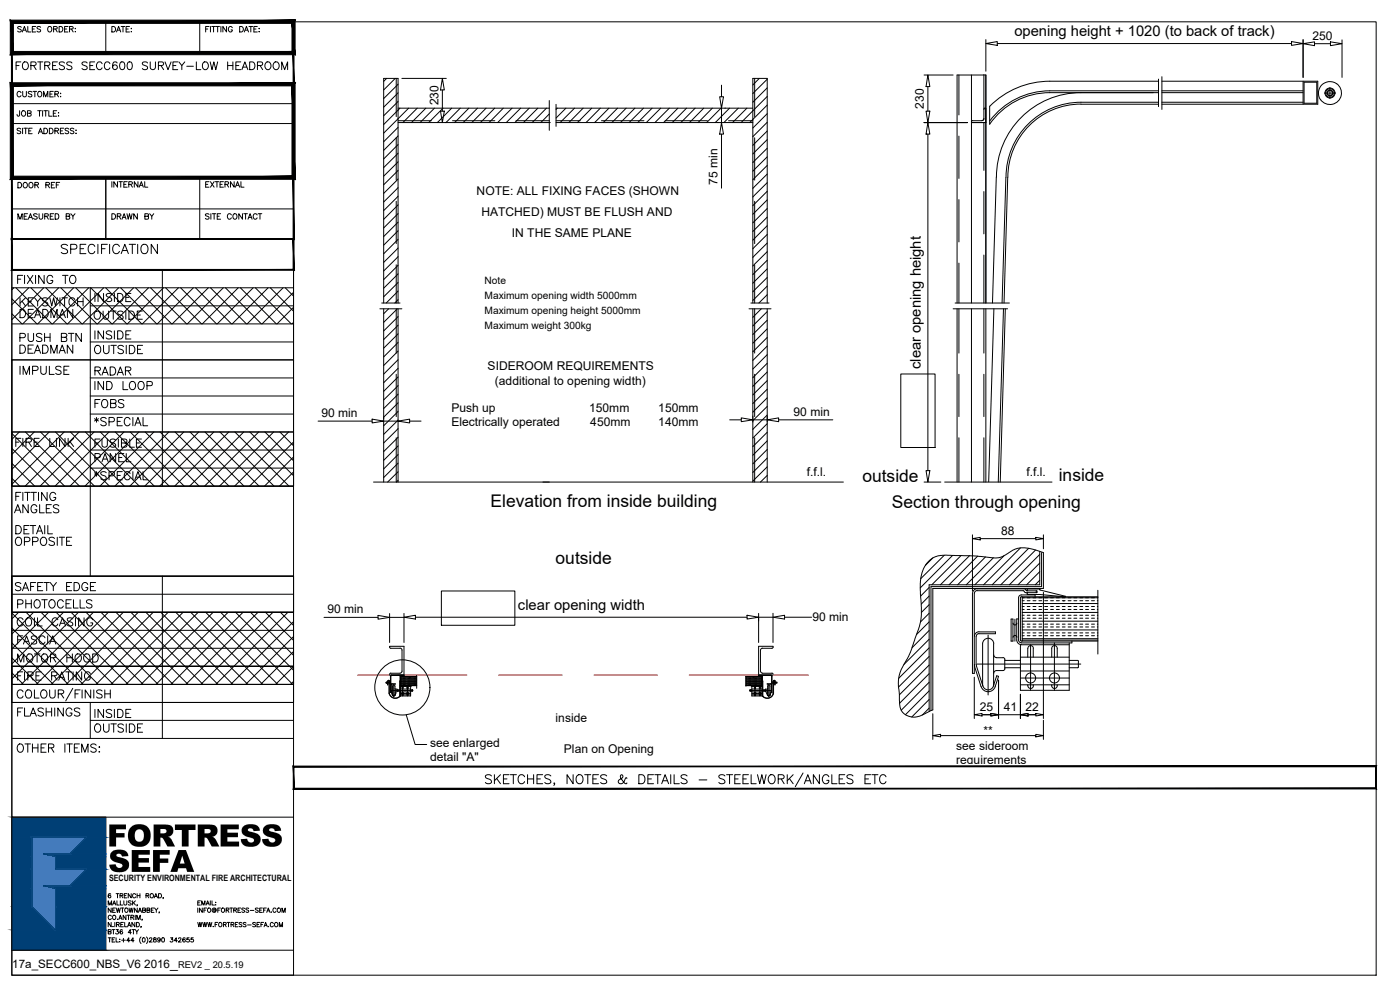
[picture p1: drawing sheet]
<svg xmlns="http://www.w3.org/2000/svg" width="420mm" height="297mm" viewBox="0 0 420 297" stroke-linecap="round" stroke-linejoin="round" font-family="sans-serif">
<defs><g id="words">
<g font-size="9.2">
<text x="32.1" y="254">FORTRESS</text>
<text x="32.5" y="261.6">SEFA</text>
</g>
<text font-size="6.2" x="17.3" y="77.3">SPECIFICATION</text>
<g font-size="5.7">
<text x="3.5" y="22.2">FORTRESS SECC600 SURVEY-LOW HEADROOM</text>
<text x="4.2" y="86.4">FIXING TO</text>
<text x="4.9" y="93.1">KEYSWITCH</text>
<text x="27.2" y="91.7">INSIDE</text>
<text x="4.9" y="96.7">DEADMAN</text>
<text x="27.2" y="97">OUTSIDE</text>
<text x="4.6" y="103.7">PUSH BTN</text>
<text x="4.6" y="107.2">DEADMAN</text>
<text x="27.2" y="103">INSIDE</text>
<text x="27.2" y="107.2">OUTSIDE</text>
<text x="4.9" y="113.6">IMPULSE</text>
<text x="27.2" y="113.9">RADAR</text>
<text x="27.2" y="118.2">IND LOOP</text>
<text x="27.2" y="123.5">FOBS</text>
<text x="27.2" y="129.1">*SPECIAL</text>
<text x="3.5" y="135.1">FIRE LINK</text>
<text x="27.2" y="135.5">FUSIBLE</text>
<text x="27.2" y="139.7">PANEL</text>
<text x="27.2" y="145.3">*SPECIAL</text>
<text x="3.2" y="155.2">ANGLES</text>
<text x="3.5" y="164.7">OPPOSITE</text>
<text x="3.5" y="178.5">SAFETY EDGE</text>
<text x="4.2" y="183.8">PHOTOCELLS</text>
<text x="3.9" y="189.1">COIL CASING</text>
<text x="4.2" y="194.4">FASCIA</text>
<text x="4.2" y="200">MOTOR HOOD</text>
<text x="4.2" y="205.3">FIRE RATING</text>
<text x="4.2" y="216.3">FLASHINGS</text>
<text x="27.2" y="216.6">INSIDE</text>
<text x="27.2" y="220.8">OUTSIDE</text>
<text x="3.9" y="226.8">OTHER ITEMS:</text>
</g>
<g font-size="5.2">
<text x="258.8" y="144.6">outside</text>
<text x="317.8" y="144.4">inside</text>
<text x="147.2" y="152.1">Elevation from inside building</text>
<text x="267.7" y="152.3">Section through opening</text>
<text x="166.8" y="169.1">outside</text>
</g>
<text font-size="4.9" x="32.5" y="67">DRAWN BY</text>
<g font-size="4.4">
<text x="304.4" y="11">opening height + 1020 (to back of track)</text>
<text x="4.2" y="57.5">DOOR REF</text>
<text x="276.4" y="110.7" transform="rotate(-90 276.4 110.7)">clear opening height</text>
<text x="155.4" y="183.1">clear opening width</text>
</g>
<text font-size="4.2" x="51.1" y="290.4">_</text>
<g font-size="3.6">
<text x="393.9" y="11.9">250</text>
<text x="131.6" y="31.6" transform="rotate(-90 131.6 31.6)">230</text>
<text x="277.3" y="32.6" transform="rotate(-90 277.3 32.6)">230</text>
<text x="143" y="58.6">NOTE: ALL FIXING FACES (SHOWN</text>
<text x="215.3" y="55.5" transform="rotate(-90 215.3 55.5)">75 min</text>
<text x="144.5" y="64.9">HATCHED) MUST BE FLUSH AND</text>
<text x="153.6" y="71.2">IN THE SAME PLANE</text>
<text x="146.3" y="111.1">SIDEROOM REQUIREMENTS</text>
<text x="148.5" y="115.5">(additional to opening width)</text>
<text x="96.5" y="125.1">90 min</text>
<text x="135.5" y="123.5">Push up</text>
<text x="176.8" y="123.5">150mm</text>
<text x="197.6" y="123.5">150mm</text>
<text x="238.2" y="124.8">90 min</text>
<text x="135.5" y="127.8">Electrically operated</text>
<text x="177.2" y="127.8">450mm</text>
<text x="197.6" y="127.8">140mm</text>
<text x="242.1" y="142.9">f.f.l.</text>
<text x="308.1" y="142.9">f.f.l.</text>
<text x="300.5" y="160.4">88</text>
<text x="98.3" y="184.1">90 min</text>
<text x="243.8" y="186.5">90 min</text>
<text x="294" y="213.3">25</text>
<text x="301.2" y="213.3">41</text>
<text x="307.7" y="213.3">22</text>
<text x="166.8" y="216.6">inside</text>
<text x="295.1" y="220.5">**</text>
<text x="129.1" y="224.3">see enlarged</text>
<text x="169.2" y="225.9">Plan on Opening</text>
<text x="287" y="225">see sideroom</text>
<text x="129.1" y="228.5">detail &quot;A&quot;</text>
<text x="287" y="229.2">requirements</text>
</g>
<text font-size="3.5" x="3.7" y="290.4">17a_SECC600_NBS_V6 2016</text>
<g font-size="3.1">
<text x="145.4" y="85.3">Note</text>
<text x="145.4" y="89.7">Maximum opening width 5000mm</text>
<text x="145.4" y="94.1">Maximum opening height 5000mm</text>
<text x="145.4" y="98.6">Maximum weight 300kg</text>
</g>
<text font-size="2.8" x="53.4" y="290.4">REV2 _ 20.5.19</text>
<text font-size="2.6" x="32.7" y="264.4">SECURITY ENVIRONMENTAL FIRE ARCHITECTURAL</text>
</g></defs>
<!-- layer: 0 -->
<g fill="none" stroke="#000" stroke-width=".3">
<path d="M119.5 36.8h45.3M119.5 32.5h45.3M120.6 23.5h13.3M132.8 27v6.3M166.9 36.8h59M166.9 32.5h59M277.3 36.8h13.1M287.2 22.5v68.4M291.9 36.2h2.8M295.6 32.5h.3v4.3h-4.4l.1-.4 .3-.2M295.6 32.4l-.3 .4v2.8l-.6 .6M295.9 22.5v68.4"/>
<path d="M324.4 31.3h23.3M324.4 31.2a21.9 21.9 0 0 0-21.9 22l-1.2 37.7M324.4 27.8a25.4 25.4 0 0 0-25.4 25.4M347.7 30.7h-23.3a22.5 22.5 0 0 0-22.5 22.5l-1.2 37.7M347.7 24.4h-32.6a25.4 25.4 0 0 0-18.1 7.5v5.4M347.7 27.2h-32.6a22.5 22.5 0 0 0-18.1 9.1M347.7 27.8h-32.6a21.9 21.9 0 0 0-18.1 9.5M348.7 27.8h42.4M348.7 30.7h42.4M348.7 31.3h46.8M348.7 27.2h42.4M348.7 24.4h46.8"/>
<path d="M391.1 24.4v6.9M395.2 24.7h-3.8v6.3h3.8M299 53.1l-1.1 37.8M115.1 90.9v-67.4h4.4v67.4M115.1 92.7v51.9M119.5 92.7v51.9M225.9 90.9v-67.4h4.4v67.4M225.9 92.7v51.9M230.3 92.7v51.9M286 92.7h16.4M286.6 90.9h16.3M287.2 92.7v51.9"/>
<path d="M295.9 92.7v51.9M298.3 92.7l-1.6 51.9M301.2 92.7l-1.6 51.9M301.7 92.7l-1.5 51.9M162.9 144.6h90.2M283.5 144.6h32.2M293.2 176.7h14.3l.4 .3M293.2 177.2h13.8M293.3 176.6a1.38 1.38 0 0 0-1.4 1.4l-.1 24h.6v-24M293.3 177.2a.83 .83 0 0 0-.9 .8M306.8 179.1v13.2M306.8 179.4h22.7"/>
<path d="M307.1 177.2l.2 .2M307.9 177l.3 .2M308.1 177.3h3M308.4 176.7h3.5M308.4 178.4h3.6l7.6 .7M308.4 177.8v.6M308.4 176.7v.6M310.6 179.1v-.6h-4.1a.83 .83 0 0 0-.8 .8v12.8M311 177.3v.5M311.1 177.2l.1 .2M311.2 177.4l-.1 .4h-3.3l-.4-.4M311.9 176.7l.2 .1"/>
<path d="M312 176.9l7.7 2.1M313.1 165.8v10.8h-33.1v36.4M329.5 179.1h-23.1l-.2 13M329.5 177.1v19.1M116.9 193.9h4.3v8.7h-4.3l.2-.6h3l.5-.6v-6.7l-.5-.2h-2.8l-.3-.2zM231.6 194.5h-2.8l-.6 .6 .1 6.6 .5 .3h2.8M232 194.2v-.3h-4.3v8.7h4.3M232 194.1l-.3 .4M292.4 199.4l.1 .5M292.5 200l1.9 6M292.9 191v8.4M293 199.4l2 6.5"/>
<path d="M293.8 189.6h4.9v.5h-4.9a.83 .83 0 0 0-.8 .8M293.8 189.6a1.38 1.38 0 0 0-1.4 1.3M298.2 193.2v12.1M298.2 193.2a1.67 1.67 0 0 0-1.6-1.7 1.67 1.67 0 0 0-1.7 1.7v12.1a1.67 1.67 0 0 0 1.7 1.7 1.67 1.67 0 0 0 1.6-1.7M298.2 196.5a.83 .83 0 0 0 .9 .8l2.2 .1 .3 .5M301.5 197.9v2.7M301.5 198.1h4.7M303.4 185.7h.6v6.6l-.6 .1zM304 191.2a.57 .57 0 0 1 .6-.5 .57 .57 0 0 1 .6 .5M304 187a.57 .57 0 0 0 .6 .5 .57 .57 0 0 0 .6-.5M305.1 192a1.38 1.38 0 0 0 1.4 1.4M305.7 192a.83 .83 0 0 0 .8 .9"/>
<path d="M305.7 185.7h-.6v6.4M306.2 192l.3 .3M306.2 197.2h14.7M306.5 192.3h23M306.8 192.1h22.7M308.4 194.5v2.7M308.5 194.5a.83 .83 0 0 1 .8-.8 .83 .83 0 0 1 .8 .8M310.1 194.5v2.7M315.6 197.2v-2.7a.83 .83 0 0 1 .9-.8 .83 .83 0 0 1 .8 .8v2.7M319.1 180.3h.1M320.9 198.1l2.6 .1 .2 1.9-.3 .2h-2.5M320.9 192.9v14.2h-14.7v-13.7h14.7"/>
<path d="M321.7 192.3v.6h-15.2M231.7 202l.3 .3M298.1 205.9l1-3.1 .6 .1-1 3.1a2.22 2.22 0 0 1-2.1 1.5 2.22 2.22 0 0 1-2.1-1.5M301.5 200.3h4.7M301.6 200.6l-.3 .5-.3 .1h-1.9a.83 .83 0 0 0-.9 .8M306.2 201.3h14.7M306.2 205.5h14.7M308.4 205.5v.3M308.5 205.7a.83 .83 0 0 0 .8 .9 .83 .83 0 0 0 .8-.9M309.3 201.2v.8M309.3 204.8v.8M310.1 205.5v.3"/>
<path d="M315.6 205.7a.83 .83 0 0 0 .9 .9 .83 .83 0 0 0 .8-.9M315.6 205.5v.3M317.3 205.5v.3"/>
<circle cx="399.1" cy="27.9" r="1.5"/>
<circle cx="399.1" cy="27.9" r="1.29"/>
<circle cx="399.1" cy="27.9" r=".91"/>
<circle cx="399.1" cy="27.9" r=".74"/>
<circle cx="309.3" cy="203.4" r="1.5"/>
<circle cx="316.5" cy="203.4" r="1.5"/>
</g>
<!-- layer: black-lite -->
<g fill="none" stroke="#000" stroke-width=".3">
<path d="M295.9 13.1l3.4-.6v1.1zM295.9 11.9v9.5M299.3 13.1h88.3M387.6 12.5l3.5 .6-3.5 .5zM391.1 13.1l3.4-.5v1.1zM391.1 11.9v11.3M394.5 13.1h4.8M399.3 12.6l3.5 .5-3.5 .6zM402.8 12v11.2M132.2 33.3h1.1l-.5 3.5zM132.8 23.5l.5 3.5h-1.1zM164.8 30.2v8.9"/>
<path d="M166.9 31.3v6.6M215.4 36.8h.2M216.5 32.5l-.5-3.5h1.1l-.6 3.5v4.3M216.5 36.8l.6 3.4h-1.1zM216.5 25.6v3.4M217.6 32.5h.1M277.3 36.8h13.1M277.3 22.5h8.7M277.9 33.3h1.2l-.6 3.5zM278.5 36.8l.6 3.4h-1.2zM278.5 22.5l.6 3.5h-1.2zM278.5 26v7.3"/>
<path d="M287.2 22.5h8.7M347.7 23.7v8.3M348.7 23v9.8M395.2 24.7v6.3M395.5 24.4v6.9M401.2 25.1a3.5 3.5 0 0 1 .4 5.2 3.5 3.5 0 0 1-5.3-.4M216.5 40.2v16.3M278.5 40.2v101M114 92.7h6.6M114.6 90.9h5.5M224.8 92.7h6.6M225.3 90.9h5.5"/>
<path d="M95.5 126.4h16.2M111.7 125.8l3.4 .6-3.4 .5zM115.1 126.4h4.4l3.4 .5v-1.1l-3.4 .6M115.1 125.2v.5M122.9 126.4h3.5M219 126h3.5M225.9 126l-3.4 .5v-1.1l3.4 .6h4.4M225.9 124.8v1.8M230.3 126l3.4-.6v1.1zM230.3 124.8v1.8M233.7 126h16.2M112.1 144.6h52.7"/>
<path d="M277.3 144.6h5.1M277.9 141.2h1.2l-.6 3.4zM278.8 176.3l-2.5 2.5M278.8 178.8l-2.3 2.5M280 167.4l-2.3 2.3M283.4 166.6l-7.1 7M285.9 166.7l-9.7 9.7M288.4 166.7l-8.7 8.8M291 166.7l-8.8 8.8M291.8 161.6l2.4-.4v.8zM291.8 160.5v16.9M293.4 166.9l-8.6 8.6"/>
<path d="M294.2 161.6h16.7M295.7 167.1l-8.3 8.4M298.1 167.4l-8.1 8.1M301.3 166.8l-8.7 8.7M306.2 164.4l-11 11.1M306.8 179.4h.6M308.3 179.4h.8M308.7 164.5l-10.9 11M310 179.4h.9M310.8 165l-10.4 10.5M310.9 161.2l2.2 .4-2.2 .4zM311.8 179.4h.8"/>
<path d="M312 165.4v10.1h-33.2v38M312 166.4l-9.1 9.1M312 168.9l-6.5 6.6M312 171.5l-3.9 4M312 174.1l-1.3 1.4M312.6 165.8v10.2h-33.2v37.2M313.1 165.8l-4.2-1.3-2.5-.1-1.7 .3-3.5 2.1-1.6 .6-7.5-.6-9.8-.1-2.5 .8-2 1.9-1.1 2.3-.5 2.7 .3 7.8-.2 4.3-3 9.2-3.2 6-.4 2-.1 2.2 .5 6.1 .6 1.5 .8 .8 1.5 .7 1.7 .2 1.7-.5 3.6-1.7M313.1 160.5v4.2M313.1 177.7v37.9M313.5 179.4h.9M315.3 179.4h.8M317 179.4h.9"/>
<path d="M318.8 179.4h.9M320.5 179.4h.9M322.3 179.4h.9M324.1 179.4h.9M325.8 179.4h.9M327.6 179.4h.9M329.3 179.4h.2M97.2 185.2h16.3M116.9 185.2l-3.4 .6v-1.2l3.4 .6h4.3M116.9 184.1v8.7M121.2 185.2l3.5-.6v1.1zM121.2 184.1v8.7"/>
<path d="M124.7 185.2h99.5M224.2 184.6l3.5 .6-3.5 .5zM227.7 185.2h4.3l3.5 .5v-1.1l-3.5 .6M227.7 184.1v8.7M232 184v8.8M235.5 185.2h8.1M278.8 181.4l-2.3 2.4M278.8 184l-2.6 2.6M278.8 186.6l-3.8 3.8M278.8 189.2l-5.1 5.1M278.8 191.8l-7.5 7.6M278.8 194.4l-9.1 9.1"/>
<path d="M278.8 197l-9.1 9.1M278.8 199.5l-8.9 9M306.8 181.1h22.7M306.8 183.8h22.7M306.8 186.4h22.7M306.8 189h22.7M306.8 191.6h22.7M306.8 180.2h.6M306.8 182.9h.6M306.8 185.5h.6M306.8 188.1h.6M306.8 190.7h.6"/>
<path d="M306.8 182h.6M306.8 184.6h.6M306.8 187.3h.6M306.8 189.9h.6M308.3 180.2h.8M308.3 182.9h.8M308.3 185.5h.8M308.3 188.1h.8M308.3 190.7h.8M308.3 182h.8M308.3 184.6h.8M308.3 187.3h.8"/>
<path d="M308.3 189.9h.8M310 180.2h.9M310 182.9h.9M310 185.5h.9M310 188.1h.9M310 190.7h.9M310 182h.9M310 184.6h.9M310 187.3h.9M310 189.9h.9M311.8 180.2h.8M311.8 182.9h.8"/>
<path d="M311.8 185.5h.8M311.8 188.1h.8M311.8 190.7h.8M311.8 182h.8M311.8 184.6h.8M311.8 187.3h.8M311.8 189.9h.8M313.5 180.2h.9M313.5 182.9h.9M313.5 185.5h.9M313.5 188.1h.9M313.5 190.7h.9"/>
<path d="M313.5 182h.9M313.5 184.6h.9M313.5 187.3h.9M313.5 189.9h.9M315.3 180.2h.8M315.3 182.9h.8M315.3 185.5h.8M315.3 188.1h.8M315.3 190.7h.8M315.3 182h.8M315.3 184.6h.8M315.3 187.3h.8"/>
<path d="M315.3 189.9h.8M317 180.2h.9M317 182.9h.9M317 185.5h.9M317 188.1h.9M317 190.7h.9M317 182h.9M317 184.6h.9M317 187.3h.9M317 189.9h.9M318.8 180.2h.9M318.8 182.9h.9"/>
<path d="M318.8 185.5h.9M318.8 188.1h.9M318.8 190.7h.9M318.8 182h.9M318.8 184.6h.9M318.8 187.3h.9M318.8 189.9h.9M320.5 180.2h.9M320.5 182.9h.9M320.5 185.5h.9M320.5 188.1h.9M320.5 190.7h.9"/>
<path d="M320.5 182h.9M320.5 184.6h.9M320.5 187.3h.9M320.5 189.9h.9M322.3 180.2h.9M322.3 182.9h.9M322.3 185.5h.9M322.3 188.1h.9M322.3 190.7h.9M322.3 182h.9M322.3 184.6h.9M322.3 187.3h.9"/>
<path d="M322.3 189.9h.9M324.1 180.2h.9M324.1 182.9h.9M324.1 185.5h.9M324.1 188.1h.9M324.1 190.7h.9M324.1 182h.9M324.1 184.6h.9M324.1 187.3h.9M324.1 189.9h.9M325.8 180.2h.9M325.8 182.9h.9"/>
<path d="M325.8 185.5h.9M325.8 188.1h.9M325.8 190.7h.9M325.8 182h.9M325.8 184.6h.9M325.8 187.3h.9M325.8 189.9h.9M327.6 180.2h.9M327.6 182.9h.9M327.6 185.5h.9M327.6 188.1h.9M327.6 190.7h.9"/>
<path d="M327.6 182h.9M327.6 184.6h.9M327.6 187.3h.9M327.6 189.9h.9M329.3 180.2h.2M329.3 182.9h.2M329.3 185.5h.2M329.3 188.1h.2M329.3 190.7h.2M329.3 182h.2M329.3 184.6h.2M329.3 187.3h.2"/>
<path d="M329.3 189.9h.2M121.9 214.5l2.7 8.9h3.5M278.8 202.1l-8.8 8.9M278.8 204.7l-8.3 8.4M278.8 207.3l-7.1 7.1M278.8 209.9l-5.2 5.2M278.8 212.5l-2 2M280 214.2v7.7M292.4 214.4l2.3-.3v.7zM292.4 203.2v12.4M294.7 214.4h2.6M297.3 214.1l2.4 .3-2.4 .4z"/>
<path d="M299.7 214.4l-2.4 .4v-.7l2.4 .3h6.5M299.7 204.1v11.5M306.2 214.4l2.3-.3v.7zM306.2 208.3v7.3M308.5 214.4h2.4M310.9 214.1l2.2 .3-2.2 .4zM313.1 216.1v5.8M280 220.7l2.3-.4v.8zM282.3 220.7h28.6M310.9 220.3l2.2 .4-2.2 .4z"/>
<circle cx="120.8" cy="206.3" r="8.3"/>
</g>
<!-- layer: Hidden -->
<g fill="none" stroke="#000" stroke-width=".3">
<path d="M118.9 23.5v11.5M119.5 36.2h10M135.8 36.2h12.7M154.9 36.2h9.9M166.9 36.2h7.3M180.5 36.2h12.8M199.6 36.2h12.7M218.7 36.2h7.2M226.5 23.5v11.5M287.8 22.5v12M295.3 22.4v10.4M295.3 36.8v14.3"/>
<path d="M401.2 25.1a3.5 3.5 0 0 0-4.5 .4 3.5 3.5 0 0 0-.4 4.5M118.9 41.3v12.7M226.5 41.3v12.7M287.8 40.8v12.7M287.8 59.9v12.7M295.3 57.5v12.7M118.9 60.4v12.7M118.9 79.4v11.5M226.5 60.4v12.7M226.5 79.4v11.5M287.8 78.9v12M295.3 76.5v14.4"/>
<path d="M118.9 92.7v13.2M226.5 92.7v13.2M287.8 92.7v13.2M295.3 92.7v13.2M118.9 112.3v12.7M226.5 112.3v12.7M287.8 112.3v12.7M295.3 112.3v12.7M118.9 131.3v13.3M226.5 131.3v13.3M287.8 131.3v13.3M295.3 131.3v13.3"/>
</g>
<!-- layer: drg frame -->
<g fill="none" stroke="#000" stroke-width=".3">
<path d="M116 23.5l-.9 .9M118.6 23.5l-3.5 3.5M119.5 25.3l-4.4 4.3M119.5 27.8l-4.4 4.4M119.5 30.4l-4.4 4.3M119.5 38.2l-4.4 4.3M120 32.5l-4.9 4.9M122.6 32.5l-7.5 7.4M125.2 32.5l-4.3 4.3M127.8 32.5l-4.3 4.3M130.4 32.5l-4.3 4.3M133 32.5l-4.3 4.3"/>
<path d="M135.6 32.5l-4.4 4.3M138.1 32.5l-4.3 4.3M140.7 32.5l-4.3 4.3M143.3 32.5l-4.3 4.3M145.9 32.5l-4.3 4.3M148.5 32.5l-4.4 4.3M151 32.5l-4.3 4.3M153.7 32.5l-4.3 4.3M156.3 32.5l-4.4 4.3M158.8 32.5l-4.3 4.3M161.4 32.5l-4.3 4.3M164 32.5l-4.3 4.3"/>
<path d="M164.8 34.2l-2.5 2.6M164.8 36.8h.1M167.3 32.5l-.4 .3M169.8 32.5l-2.9 2.9M172.4 32.5l-4.3 4.3M175 32.5l-4.3 4.3M177.6 32.5l-4.3 4.3M180.2 32.5l-4.3 4.3M182.8 32.5l-4.4 4.3M185.3 32.5l-4.3 4.3M187.9 32.5l-4.3 4.3M190.5 32.5l-4.3 4.3"/>
<path d="M193.1 32.5l-4.3 4.3M195.7 32.5l-4.3 4.3M198.3 32.5l-4.3 4.3M200.9 32.5l-4.3 4.3M203.5 32.5l-4.4 4.3M206 32.5l-4.3 4.3M208.6 32.5l-4.3 4.3M211.2 32.5l-4.3 4.3M213.8 32.5l-4.3 4.3M216.4 32.5l-4.4 4.3M218.9 32.5l-4.3 4.3M221.6 32.5l-4.3 4.3"/>
<path d="M224.2 32.5l-4.4 4.3M227.9 23.5l-2 2M230.3 28.9l-7.9 7.9M230.3 31.5l-5.3 5.3M230.3 23.8l-4.4 4.3M230.3 26.4l-4.4 4.3M230.3 34.1l-4.4 4.3M230.3 36.7l-4.4 4.3M230.3 39.3l-4.4 4.3M119.5 40.8l-4.4 4.3M119.5 43.4l-4.4 4.3M119.5 46l-4.4 4.3"/>
<path d="M119.5 48.5l-4.4 4.4M119.5 51.1l-4.4 4.3M119.5 53.7l-4.4 4.3M119.5 56.3l-4.4 4.3M119.5 58.9l-4.4 4.3M230.3 41.9l-4.4 4.3M230.3 44.5l-4.4 4.3M230.3 47.1l-4.4 4.3M230.3 49.6l-4.4 4.4M230.3 52.2l-4.4 4.3M230.3 54.8l-4.4 4.3M230.3 57.4l-4.4 4.3"/>
<path d="M230.3 60l-4.4 4.3M119.5 61.5l-4.4 4.3M119.5 64.1l-4.4 4.3M119.5 66.7l-4.4 4.3M119.5 69.2l-4.4 4.4M119.5 71.8l-4.4 4.3M119.5 74.4l-4.4 4.3M119.5 77l-4.4 4.3M119.5 79.6l-4.4 4.3M230.3 62.6l-4.4 4.3M230.3 65.1l-4.4 4.4M230.3 67.7l-4.4 4.4"/>
<path d="M230.3 70.3l-4.4 4.4M230.3 72.9l-4.4 4.3M230.3 75.5l-4.4 4.3M230.3 78.1l-4.4 4.3M116.6 92.7l-1.5 1.4M119.2 92.7l-4.1 4M119.5 82.2l-4.4 4.3M119.5 84.7l-4.4 4.4M119.5 87.3l-3.6 3.6M119.5 89.9l-1 1M119.5 95l-4.4 4.3M119.5 97.6l-4.4 4.3"/>
<path d="M228.5 92.7l-2.6 2.5M230.3 93.5l-4.4 4.3M230.3 96.1l-4.4 4.3M230.3 98.7l-4.4 4.3M230.3 80.7l-4.4 4.3M230.3 83.3l-4.4 4.3M230.3 85.8l-4.4 4.4M230.3 88.4l-2.5 2.5M119.5 100.1l-4.4 4.4M119.5 102.7l-4.4 4.4M119.5 105.4l-4.4 4.3M119.5 107.9l-4.4 4.4"/>
<path d="M119.5 110.5l-4.4 4.3M119.5 113.1l-4.4 4.3M119.5 115.7l-4.4 4.3M119.5 118.3l-4.4 4.3M230.3 101.2l-4.4 4.4M230.3 103.8l-4.4 4.3M230.3 106.4l-4.4 4.3M230.3 109l-4.4 4.4M230.3 111.6l-4.4 4.3M230.3 114.2l-4.4 4.3M230.3 116.8l-4.4 4.3M230.3 119.4l-4.4 4.3"/>
<path d="M119.5 120.8l-4.4 4.4M119.5 123.4l-4.4 4.3M119.5 126l-4.4 4.3M119.5 128.6l-4.4 4.3M119.5 131.2l-4.4 4.3M119.5 133.8l-4.4 4.3M119.5 136.4l-4.4 4.3M119.5 139l-4.4 4.3M230.3 121.9l-4.4 4.4M230.3 124.5l-4.4 4.3M230.3 127.1l-4.4 4.3M230.3 129.7l-4.4 4.3"/>
<path d="M230.3 132.3l-4.4 4.3M230.3 134.9l-4.4 4.3M230.3 137.4l-4.4 4.4M119.5 141.5l-3.2 3.1M119.5 144.1l-.5 .5M230.3 140.1l-4.4 4.3M230.3 142.6l-2.1 2M115.9 204.8h1.1M115.9 204.7v.2M115.9 204.7h.1M115.9 204.9h.1M115.9 204.7h.4"/>
<path d="M115.9 205h.4M116.1 204.7v.3M116.3 204.4l.3-.3 .3 .3M116.4 204.7h.4M116.4 205h.4M116.6 204.2h.1M116.6 204.2l-.2 .2v1.1l-.1-1.1M116.6 204.2l.2 .2v3.6M116.8 204.4v3.5a1.91 1.91 0 0 0 3.2 1.1M116.8 205h.1M116.8 204.6h.1M116.9 207.9a1.79 1.79 0 0 0 1.2 1.5 1.79 1.79 0 0 0 1.8-.5"/>
<path d="M116.9 204.6h.1M116.9 205h.1M117 204.6v.4M117.2 202.8v5l.1-5M117.2 202.8l.3-.2h3.7l-3.9 .2M117.3 207.2l.7 1.6 .5-.1 .3-.8-.3 .7M117.4 207.3l.5 1.3M117.6 205.2h1l-1 .1M117.6 205.1l-.3 .3M117.6 205.2l-.2 .2v1.8M117.9 205.7l.5-.1 .1 .3v2.5l-.3 .4-.4-.4zM118.2 205.3v3.8"/>
<path d="M118.5 206.6l.7 .2v.7M118.7 207.6h.4M118.7 207.5l-.2 .2M119.2 207.4l-.1 .1M119.2 207h.8M119.2 207.4h.8M120 208.8v.1M120.1 205.7l.1 .2M120.1 204.3l-.1 4.5M120.1 208.8l-.1 .2M120.2 206.1v2.7M120.2 208.1h3"/>
<path d="M120.2 208.5h3M120.2 207.6h3M120.2 206.7h3M120.2 203h4.9M120.2 205.7h4.9M120.2 202.8l.9 .2M120.2 202.9v2.8M120.2 202.8l-.1 .2v5.8M120.3 203.4h4.8M120.3 203.9h4.8M120.3 204.5h4.8M120.3 205h4.8"/>
<path d="M120.3 205.6h4.8M120.3 203.2h.1M120.3 203.7h.1M120.3 204.3h.1M120.3 204.8h.1M120.3 205.4h.1M120.3 203h4.8M120.3 203.6h.1M120.3 204.1h.1M120.3 204.7h.1M120.3 205.2h.1M120.3 205.7h4.8"/>
<path d="M120.3 203v2.7M120.4 205.9l-.3 .2M120.6 203.2h.2M120.6 203.7h.2M120.6 204.3h.2M120.6 204.8h.2M120.6 205.4h.2M120.6 203.6h.2M120.6 204.1h.2M120.6 204.7h.2M120.6 205.2h.2M120.6 208.5l.2 .2 .2-.2"/>
<path d="M120.6 206.7l.2-.7 .2 .2v.5M120.6 208.5h.1M120.8 205.9v2.9M121 208.5h.1M121 203.2h.2M121 203.7h.2M121 204.3h.2M121 204.8h.2M121 205.4h.2M121 203.6h.2M121 204.1h.2M121 204.7h.2"/>
<path d="M121 205.2h.2M121.3 203.2h.2M121.3 203.7h.2M121.3 204.3h.2M121.3 204.8h.2M121.3 205.4h.2M121.3 203.6h.2M121.3 204.1h.2M121.3 204.7h.2M121.3 205.2h.2M121.7 203.2h.2M121.7 203.7h.2"/>
<path d="M121.7 204.3h.2M121.7 204.8h.2M121.7 205.4h.2M121.7 203.6h.2M121.7 204.1h.2M121.7 204.7h.2M121.7 205.2h.2M122.1 203.2h.2M122.1 203.7h.2M122.1 204.3h.2M122.1 204.8h.2M122.1 205.4h.2"/>
<path d="M122.1 203.6h.2M122.1 204.1h.2M122.1 204.7h.2M122.1 205.2h.2M122.1 208.5l.2 .2 .2-.2M122.1 206.7l.2-.7 .2 .7M122.1 208.5h.1M122.3 205.9v2.9M122.4 203.2h.2M122.4 203.7h.2M122.4 204.3h.2M122.4 204.8h.2"/>
<path d="M122.4 205.4h.2M122.4 203.6h.2M122.4 204.1h.2M122.4 204.7h.2M122.4 205.2h.2M122.5 208.5h.1M122.8 203.2h.2M122.8 203.7h.2M122.8 204.3h.2M122.8 204.8h.2M122.8 205.4h.2M122.8 203.6h.2"/>
<path d="M122.8 204.1h.2M122.8 204.7h.2M122.8 205.2h.2M122.9 203.2h.1M123.2 203.2h.2M123.2 203.7h.2M123.2 204.3h.2M123.2 204.8h.2M123.2 205.4h.2M123.2 203.6h.2M123.2 204.1h.2M123.2 204.7h.2"/>
<path d="M123.2 205.2h.2M123.2 205.9h-2.8l-.2 .2M123.2 205.9v2.9h-3.1M123.2 207h.5M123.2 207.4h.5M123.4 205.7l-3.2 .2M123.5 203.2h.2M123.5 203.7h.2M123.5 204.3h.2M123.5 204.8h.2M123.5 205.4h.2M123.5 203.6h.2"/>
<path d="M123.5 204.1h.2M123.5 204.7h.2M123.5 205.2h.2M123.8 206.9v.5M123.9 203.2h.2M123.9 203.7h.2M123.9 204.3h.2M123.9 204.8h.2M123.9 205.4h.2M123.9 203.6h.2M123.9 204.1h.2M123.9 204.7h.2"/>
<path d="M123.9 205.2h.2M124 207.2l-6.5 .1M124.2 203.2h.3M124.2 203.7h.3M124.2 204.3h.3M124.2 204.8h.3M124.2 205.4h.3M124.2 203.6h.3M124.2 204.1h.3M124.2 204.7h.3M124.2 205.2h.3M124.6 203.2h.2"/>
<path d="M124.6 203.7h.2M124.6 204.3h.2M124.6 204.8h.2M124.6 205.4h.2M124.6 203.6h.2M124.6 204.1h.2M124.6 204.7h.2M124.6 205.2h.2M125 203.2h.1M125 203.7h.1M125 204.3h.1M125 204.8h.1"/>
<path d="M125 205.4h.1M125 203.6h.1M125 204.1h.1M125 204.7h.1M125 205.2h.1M125.1 202.6v3.9M223.9 203h4.7v2.7h-4.7M223.9 203.4h4.7M223.9 203.9h4.7M223.9 204.5h4.7M223.9 205h4.7M223.9 205.6h4.7"/>
<path d="M223.9 203.2h.1M223.9 203.7h.1M223.9 204.3h.1M223.9 204.8h.1M223.9 205.4h.1M223.9 203h4.7M223.9 203.6h.1M223.9 204.1h.1M223.9 204.7h.1M223.9 205.2h.1M223.9 205.7h4.7M223.9 202.8v3.1"/>
<path d="M224.1 203.2h.1M224.1 203.7h.1M224.1 204.3h.1M224.1 204.8h.1M224.1 205.4h.1M224.1 203.6h.1M224.1 204.1h.1M224.1 204.7h.1M224.1 205.2h.1M224.5 203.2h.1M224.5 203.7h.1M224.5 204.3h.1"/>
<path d="M224.5 204.8h.1M224.5 205.4h.1M224.5 203.6h.1M224.5 204.1h.1M224.5 204.7h.1M224.5 205.2h.1M224.8 203.2h.2M224.8 203.7h.2M224.8 204.3h.2M224.8 204.8h.2M224.8 205.4h.2M224.8 203.6h.2"/>
<path d="M224.8 204.1h.2M224.8 204.7h.2M224.8 205.2h.2M224.9 207.2h6.5M225.1 207.4h.5M225.2 203.2h.1M225.2 203.7h.1M225.2 204.3h.1M225.2 204.8h.1M225.2 205.4h.1M225.2 203.6h.1M225.2 204.1h.1"/>
<path d="M225.2 204.7h.1M225.2 205.2h.1M225.5 205.7l3.1 .2M225.6 203.2h.1M225.6 203.7h.1M225.6 204.3h.1M225.6 204.8h.1M225.6 205.4h.1M225.6 203.6h.1M225.6 204.1h.1M225.6 204.7h.1M225.6 205.2h.1"/>
<path d="M225.6 205.9h2.9l.2 .2M225.6 207l-.5-.1v.5M225.6 208.1h3.1M225.6 205.9v2.9h3.2M225.6 208.5h3.1M225.6 207.6h3.1M225.6 206.7h3.1M225.9 203.2h.2M225.9 203.7h.2M225.9 204.3h.2M225.9 204.8h.2M225.9 205.4h.2"/>
<path d="M225.9 203.6h.2M225.9 204.1h.2M225.9 204.7h.2M225.9 205.2h.2M226 203.2h.1M226.3 203.2h.1M226.3 203.7h.1M226.3 204.3h.1M226.3 204.8h.1M226.3 205.4h.1M226.3 203.6h.1M226.3 204.1h.1"/>
<path d="M226.3 204.7h.1M226.3 205.2h.1M226.4 208.5l.2 .2 .2-.2M226.4 208.5h.1M226.6 205.9v2.9M226.6 203.2h.2M226.6 203.7h.2M226.6 204.3h.2M226.6 204.8h.2M226.6 205.4h.2M226.6 203.6h.2M226.6 204.1h.2"/>
<path d="M226.6 204.7h.2M226.6 205.2h.2M226.7 206.2v.5M226.7 208.5h.1M226.8 206.2l-.3-.2-.1 .7M227 203.2h.2M227 203.7h.2M227 204.3h.2M227 204.8h.2M227 205.4h.2M227 203.6h.2M227 204.1h.2"/>
<path d="M227 204.7h.2M227 205.2h.2M227.4 203.2h.1M227.4 203.7h.1M227.4 204.3h.1M227.4 204.8h.1M227.4 205.4h.1M227.4 203.6h.1M227.4 204.1h.1M227.4 204.7h.1M227.4 205.2h.1M227.7 203.2h.2"/>
<path d="M227.7 203.7h.2M227.7 204.3h.2M227.7 204.8h.2M227.7 205.4h.2M227.7 203.6h.2M227.7 204.1h.2M227.7 204.7h.2M227.7 205.2h.2M227.9 206.7l.2-.7 .2 .2-.1 .5M227.9 208.5l.2 .2 .2-.2M227.9 208.5h.1M228 205.9v2.9"/>
<path d="M228.1 203.2h.2M228.1 203.7h.2M228.1 204.3h.2M228.1 204.8h.2M228.1 205.4h.2M228.1 203.6h.2M228.1 204.1h.2M228.1 204.7h.2M228.1 205.2h.2M228.2 208.5h.1M228.5 203.2h.1M228.5 203.7h.1"/>
<path d="M228.5 204.3h.1M228.5 204.8h.1M228.5 205.4h.1M228.5 203.6h.1M228.5 204.1h.1M228.5 204.7h.1M228.5 205.2h.1M228.5 205.9l.3 .2M228.6 202.8l-.8 .2M228.7 202.9v.1M228.7 202.8l.2 .2-.1 5.8M228.7 203v2.7"/>
<path d="M228.7 206.1v2.7M228.7 205.7h.1M228.8 204.3l.1 4.5a1.78 1.78 0 0 0 3.1-.7M228.9 205.7l-.2 .2M228.9 207h.8M229.7 206.9v.5h-.8M229.7 207.4l.1 .1M229.8 207.6h.4M230.2 206.8h-.5M230.2 207.5l.2 .2M230.3 208.6l-.1-.7 .2 .7M230.4 206.6l-.2 .2"/>
<path d="M230.4 205.7l.5-.1 .2 .3v2.5l-.4 .4-.3-.4zM230.7 205.3v3.8M231.3 205.3l-1-.1h1l.2 .2M231.3 205.1l.3 .3M231.5 207.2l-.4 1.4M231.5 205.4v1.8M231.6 207.3l-.5 1.4-.5 .1-.3-.2M231.6 202.8v5l.1-5M231.6 207.2v.1M231.6 202.8l-.2-.2h-3.7h3.7l.3 .2M231.9 205h.1M231.9 204.6h.1"/>
<path d="M231.9 204.8h1.1M231.9 204.6v.4M232.2 204.7h.3M232.2 205h.3M232.3 204.2h.1M232.3 204.2l.3 1.3v-1.1l-.3-.3-.2 .3-.1 3.7M232.3 204.2l-.1 .2v3.6a1.85 1.85 0 0 1-1.4 1.5 1.85 1.85 0 0 1-1.9-.7M232.6 204.7h.4M232.6 205h.4M232.8 204.7v.3M233 204.9h.1M233 204.7h.1"/>
<path d="M233 204.7v.2"/>
<circle cx="116.1" cy="204.8" r=".06"/>
<circle cx="120.8" cy="208" r=".32"/>
<circle cx="122.3" cy="208" r=".32"/>
<circle cx="226.6" cy="208" r=".32"/>
<circle cx="228.1" cy="208" r=".32"/>
<circle cx="232.9" cy="204.8" r=".06"/>
</g>
<!-- layer: CENTER -->
<g fill="none" stroke="#000" stroke-width=".3">
<path d="M291.5 22.5v68.4M397.5 27.9h1.3M399 27.9h.3M399.1 26.3v1.3M399.1 27.8v.3M399.1 28.2v1.4M399.4 27.9h1.4M291.5 92.7v51.9M293.2 199.2h31.2M296.5 190.6v17.9M304.6 185.8v6.6M309.3 193.4v13.7"/>
<path d="M316.4 192.9v14.2M306.2 203.4h14.7"/>
</g>
<!-- layer: Hidden -->
<path d="M107.4 202.6h9.5M119.3 202.6h20.8M149.6 202.6h19.1M178.3 202.6h19M206.8 202.6h20.9M232 202.6h10.6" fill="none" stroke="#f00" stroke-width=".3"/>
<!-- layer: FRAME -->
<path d="M270.3 112.2h10.3v22.1h-10.3zM132.5 177.3h22v10.3h-22z" fill="none" stroke="#000" stroke-width=".3"/>
<!-- layer: Titleblock -->
<g fill="#000" stroke="#000" stroke-width=".3">
<path d="M3.1 6l.9 1 84.6-1zM4 7l84.6-1-1 1zM88.6 6l-1 1 1 9.4zM87.6 7l1 9.4-1-1zM3.1 16.4h85.5l-1-1zM4 15.4h83.6l-84.5 1zM3.1 6v10.4l.9-1zM3.1 6l.9 1v8.4z"/>
<path d="M3.4 15.8l.3 .2 84.5-.2zM3.7 16l84.5-.2-.2 .2zM88 16l.2 9.4v-9.6zM88 16l.2 9.4-.2-.2zM3.4 25.4h84.8l-.2-.2zM3.4 25.4l.3-.2h84.3zM3.4 15.8v9.6l.3-.2zM3.4 15.8l.3 .2v9.2z"/>
<path d="M3.1 24.8l.9 1 84.6-1zM4 25.8l84.6-1-1 1zM88.6 24.8l-1 1 1 28zM87.6 25.8l1 28-1-.9zM3.1 53.8h85.5l-1-.9zM4 52.9h83.6l-84.5 .9zM3.1 24.8v29l.9-.9zM3.1 24.8l.9 1v27.1z"/>
<path d="M3.4 53.2l.3 .2 84.5-.2zM3.7 53.4l84.5-.2-.2 .2zM88 53.4l.2 18.4v-18.6zM88 53.4l.2 18.4-.2-.2zM3.4 71.8h84.8l-.2-.2zM3.7 71.6h84.3l-84.6 .2zM3.4 53.2v18.6l.3-.2zM3.4 53.2l.3 .2v18.2z"/>
<path d="M3.4 71.6l.3 .2 84.5-.2zM3.7 71.8l84.5-.2-.2 .2zM88.2 71.6l-.2 .2 .2 9.3zM88 71.8l.2 9.3-.2-.3zM3.4 81.1h84.8l-.2-.3zM3.4 81.1l.3-.3h84.3zM3.4 71.6v9.5l.3-.3zM3.4 71.6l.3 .2v9z"/>
<path d="M88 229.9l.2 .2 324.9-.2zM88.2 230.1l324.9-.2-.2 .2zM413.1 229.9l-.2 .2 .2 6.6zM412.9 230.1l.2 6.6-.2-.2zM88 236.7h325.1l-.2-.2zM88 236.7l.2-.2h324.7zM88 229.9v6.8l.2-.2zM88 229.9l.2 .2v6.4z"/>
</g>
<g fill="none" stroke="#000" stroke-width=".3">
<path d="M3.6 6.5h409.4v286.1h-409.4zM3.6 15.9h70.4M6.4 8.2l-.4-.3-.7 .3 .2 .4 .9 .5-.4 .5-.7-.3M6.7 9.6l.6-1.7 .7 1.7M6.9 9h.8M8.3 7.9v1.7h1M9.7 8.7h.6M10.7 7.9h-1v1.7h1M12.2 8.2l-.4-.3-.7 .3 .2 .4 .9 .5-.4 .5-.7-.3M14.4 8.2a.67 .67 0 0 1 .9-.1 .67 .67 0 0 1 .2 .9 .62 .62 0 0 1-.6 .6 .62 .62 0 0 1-.6-.6zM16.1 8.7h.9l.2-.5-.4-.3h-.7v1.7M16.6 8.7l.6 .9"/>
<path d="M17.7 7.9h.6a.88 .88 0 0 1 .6 .9 .88 .88 0 0 1-.6 .8h-.6zM19.4 8.7h.6M20.4 7.9h-1v1.7h1M20.9 8.7h.9l.2-.5-.4-.3h-.7v1.7M21.4 8.7l.6 .9M22.6 8.5v.2zM22.6 9.4v.2zM31.7 6.5v9.4M33.6 7.9h.5a.88 .88 0 0 1 .6 .9 .88 .88 0 0 1-.6 .8h-.5zM35 9.6l.6-1.7 .6 1.7M35.2 9h.8M36.4 7.9h1.1"/>
<path d="M36.9 7.9v1.7M37.8 8.7h.7M38.9 7.9h-1.1v1.7h1.1M39.4 8.5v.2zM39.4 9.4v.2zM59.9 6.5v9.4M61.7 8.7h.7M62.7 7.9h-1v1.7M63.2 7.9v1.7M63.5 7.9h1.1M64.1 7.9v1.7M64.8 7.9h1.1"/>
<path d="M65.3 7.9v1.7M66.3 7.9v1.7M68 7.9v1.7l-1.1-1.7v1.7M69.7 8.3a.61 .61 0 0 0-.7-.4 .61 .61 0 0 0-.5 .7 .67 .67 0 0 0 .3 .9 .67 .67 0 0 0 .9-.3v-.2h-.4M71.9 7.9h.6a.88 .88 0 0 1 .5 .9 .88 .88 0 0 1-.5 .8h-.6zM73.3 9.6l.7-1.7 .6 1.7M73.6 9h.7M74.7 7.9h1.1M75.3 7.9v1.7M76.2 8.7h.6M77.2 7.9h-1v1.7h1M77.8 8.5v.2z"/>
<path d="M77.8 9.4v.2zM88.1 6.5v286.1h-84.5v-211.6h84.5M3.6 25.3h84.5M3.6 31.1h84.5M3.6 37.1h84.5M5.9 33.2l-.1 1.6h-.5l-.2-.5M6.2 38.7l-.4-.2-.7 .2 .2 .4 .8 .4 .1 .4-.4 .2-.7-.2M6.3 27.8a.61 .61 0 0 0-.7-.4 .61 .61 0 0 0-.5 .7 .67 .67 0 0 0 .3 .9 .67 .67 0 0 0 .9-.3M6.6 33.5a.71 .71 0 0 1 .9 .1 .71 .71 0 0 1 0 .9 .71 .71 0 0 1-.9 .1l-.2-.4zM6.8 38.5v1.6M6.8 27.4v1.2l.5 .5 .6-.3v-1.4M7.2 38.5h1.1"/>
<path d="M7.7 38.5v1.6M8.3 34l.9-.1 .2-.4-.5-.3h-.6v1.7l1-.2 .1-.4-.5-.3M8.6 39.3h.7M9.6 27.7l-.4-.3-.7 .3 .1 .4 .8 .2v.7l-.5 .1-.4-.3M9.7 38.5h-1.1v1.6h1.1M9.9 27.4h1.1M10.5 27.4v1.7M11.3 33.2h1.1M11.6 27.5a.76 .76 0 0 1 1 .7 .76 .76 0 0 1-1 .8l-.3-.6zM11.8 39.6h.7M11.9 33.2v1.7M12.8 33.2v1.7"/>
<path d="M13.1 29.1v-1.7l.6 1.7 .7-1.7v1.7M13.2 38.5h.5a.88 .88 0 0 1 .6 .8 .88 .88 0 0 1-.6 .8h-.5zM13.2 33.2h1.1M13.7 33.2v1.7M14.6 33.2v1.7h1M14.8 38.5h.6a.88 .88 0 0 1 .5 .8 .88 .88 0 0 1-.5 .8h-.6zM15 28.2h.6M16 27.4h-1v1.7h1M16 34h.6M16.5 28.2l.9-.1 .1-.5-1-.2v1.7M16.5 39.3l.9-.1 .2-.4-.4-.3h-.7v1.6M17 33.2h-1v1.7h1"/>
<path d="M17 28.2l.6 .9M17 39.3l.6 .8M17.5 33.9h.2zM17.5 34.8h.2zM18.2 28h.1M18.2 28.9h.1M18.1 39.3h.7M19.1 38.5h-1v1.6h1M20.6 38.7l-.4-.2-.7 .2 .2 .4 .9 .6-.4 .4-.7-.2M22.2 38.7l-.4-.2-.7 .2 .2 .4 .9 .6-.4 .4-.7-.2M22.7 39.1h.2zM22.8 39.9v.2z"/>
<path d="M3.6 53.3h84.5M11.5 40.1l.6-1.6 .7 1.6M31.7 53.3v18.4M33.6 54.5v1.7M35.3 54.5v1.7l-1.1-1.7v1.7M35.7 54.5h1M36.2 54.5v1.7M37.2 55.3h.6M38.2 54.5h-1v1.7h1M38.7 55.3l.9-.1 .1-.5-1-.2v1.7M39.2 55.3l.6 .9M41.4 54.5v1.7l-1.1-1.7v1.7"/>
<path d="M41.8 56.2l.6-1.7 .6 1.7M42 55.6h.8M43.4 54.5v1.7h1M59.9 53.3v18.4M61.7 55.3h.7M62.7 54.5h-1v1.7h1M63.2 54.5l1.1 1.7M64.3 54.5l-1.1 1.7M64.6 54.5h1.1M65.1 54.5v1.7M66 55.3h.7M67.1 54.5h-1.1v1.7h1.1"/>
<path d="M67.5 55.3l1-.1v-.5l-1-.2v1.7M68.1 55.3l.5 .9M70.3 54.5v1.7l-1.1-1.7v1.7M70.7 56.2l.6-1.7 .6 1.7M70.9 55.6h.8M72.3 54.5v1.7h.9M3.6 62.7h84.5M3.6 71.7h77.3M5.4 65.8v-1.7l.6 1.7 .6-1.7v1.7M7.2 64.9h.7M8.3 64.1h-1.1v1.7h1.1M8.5 65.8l.6-1.7 .7 1.7"/>
<path d="M8.7 65.2h.8M11.2 64.3l-.4-.2-.7 .2 .1 .5 1 .5-.4 .5-.7-.3M11.7 64.1v1.2l.5 .5 .4-.1 .2-.4v-1.2M13.4 64.9l1-.1 .1-.4-.4-.3h-.7v1.7M14 64.9l.5 .9M15.1 64.9h.6M16.1 64.1h-1v1.7h1M16.6 64.1h.5a.88 .88 0 0 1 .6 .8 .88 .88 0 0 1-.6 .9h-.5zM19.9 64.9l.9-.1 .2-.4-.4-.3h-.7v1.7l1-.2 .1-.4-.4-.3M21.3 64.1l.6 .8v.9M22.5 64.1l-.6 .8M62.7 64.3l-.3-.2-.8 .2 .2 .5 .9 .3-.1 .6-.5 .1-.5-.3"/>
<path d="M63.3 64.1v1.7M63.7 64.1h1.1M64.3 64.1v1.7M65.2 64.9h.6M66.2 64.1h-1v1.7h1M69.4 64.5a.61 .61 0 0 0-.7-.4 .61 .61 0 0 0-.5 .7 .67 .67 0 0 0 .2 .8 .67 .67 0 0 0 .9-.1l.1-.2M70 64.3a.72 .72 0 0 1 1 0 .72 .72 0 0 1 0 1 .58 .58 0 0 1-.6 .5 .58 .58 0 0 1-.5-.7zM72.8 64.1v1.7l-1.1-1.7v1.7M73.2 64.1h1.1M73.7 64.1v1.7M74.4 65.8l.7-1.7 .5 1.7M74.6 65.2h.8"/>
<path d="M77.2 64.5a.61 .61 0 0 0-.7-.4 .61 .61 0 0 0-.5 .7 .67 .67 0 0 0 .2 .8 .67 .67 0 0 0 .9-.1l.1-.2M77.5 64.1h1.1M78 64.1v1.7M3.6 86.3h84.5M3.6 97.2h84.5M27.1 91.8h61M27.1 86.3v86.6M48.7 81v64.9M3.6 108h84.5M27.1 102.6h61M27.1 113.4h61M27.1 118.8h61"/>
<path d="M3.6 129.6h84.5M27.1 135h61M27.1 124.2h61M3.6 145.9h84.5M4.7 157.7h.8a1.33 1.33 0 0 1 .9 1.2 1.33 1.33 0 0 1-.9 1.3h-.8zM6.3 147.7h-1.6v2.5M6.9 147.7v2.5M7.4 147.7h1.7M8.3 147.7v2.5M8.7 157.7h-1.5v2.5M9.1 157.7h1.6M9.3 147.7h1.7"/>
<path d="M9.9 157.7v2.5M10.1 147.7v2.5M11.6 147.7v2.5M13.4 157.7v2.5M14.1 147.7v2.5l-1.6-2.5v2.5M14.4 157.7v2.5h1.3M16.7 148.3a.91 .91 0 0 0-1-.6 .91 .91 0 0 0-.8 1v.6a.89 .89 0 0 0 .9 .9 .89 .89 0 0 0 .9-.9h-.6M27.1 140.4h61M3.6 178.3h84.5M3.6 172.9h84.5M11 160.2l.9-2.5 .9 2.5M48.7 172.9v48.7"/>
<path d="M3.6 183.7h84.5M3.6 189.1h84.5M3.6 194.5h84.5M3.6 199.9h84.5M3.6 205.3h84.5M3.6 210.8h84.5M6.9 207.6a.89 .89 0 0 0-1-.6 .89 .89 0 0 0-.7 .9v.6a.89 .89 0 0 0 .7 1 .89 .89 0 0 0 1-.6M7.9 207.3a.89 .89 0 0 1 1-.3 .89 .89 0 0 1 .6 .9v.6a.93 .93 0 0 1-.9 1 .93 .93 0 0 1-1-1zM10.3 207v2.5h1.4M12.4 207.3a.92 .92 0 0 1 1.1-.3 .92 .92 0 0 1 .6 .9v.6a.95 .95 0 0 1-1 1 .95 .95 0 0 1-.9-1zM14.9 207v1.8a.84 .84 0 0 0 .8 .7 .84 .84 0 0 0 .9-.7v-1.8M17.5 208.2l1.4-.1 .2-.6-.6-.5h-1v2.5"/>
<path d="M18.3 208.2l.8 1.3M21.8 206.5l-2.1 3.8M22.5 208.2h1M24 207h-1.5v2.5M24.6 207v2.5M27.1 210.8v10.8M27.1 216.1h61M27.2 207v2.5l-1.6-2.5v2.5M28.2 207v2.5M30.6 207.3a.94 .94 0 0 0-1.6 .3l.2 .3 1.2 .5 .2 .7a1.12 1.12 0 0 1-1.6 0M31.5 208.2h1.6M31.5 207v2.5"/>
<path d="M33.1 207v2.5M3.6 221.6h84.5M147.5 232.8a1.04 1.04 0 0 0-1.8 .3l.2 .4 1.3 .5 .3 .8a1.21 1.21 0 0 1-1.8 0M148.4 232.4v2.7M149.1 233.6l1.1 1.5M150.2 232.4l-1.8 1.9M151.1 233.7h1M152.8 232.4h-1.7v2.7h1.7M153.2 232.4h1.8M154.1 232.4v2.7M157.4 233.1a1 1 0 0 0-1.1-.7 1 1 0 0 0-.8 1.1v.6a1 1 0 0 0 .8 1.1 1 1 0 0 0 1.1-.7M158.3 233.7h1.8"/>
<path d="M158.3 232.4v2.7M160.1 232.4v2.7M161.2 233.7h1M162.9 232.4h-1.7v2.7h1.7M165.3 232.8a1.03 1.03 0 0 0-1.8 .3l.2 .4 1.3 .5 .3 .8a1.23 1.23 0 0 1-1.8 0M166.5 235h-.3h.3l-.3 .7M172 232.4v2.7l-1.8-2.7v2.7M173.1 232.8a1.01 1.01 0 0 1 1.2-.3 1.01 1.01 0 0 1 .7 1v.6a1.04 1.04 0 0 1-1.1 1.1 1.04 1.04 0 0 1-1-1.1zM175.5 232.4h1.8M176.4 232.4v2.7M177.9 233.7h1.1M179.6 232.4h-1.7v2.7h1.7"/>
<path d="M182.1 232.8a1.03 1.03 0 0 0-1.8 .3l.2 .4 1.3 .5 .3 .8a1.23 1.23 0 0 1-1.8 0M188.1 233.6l-.2-.3-.3 .4a1.32 1.32 0 0 1-1.8 1.3l-.3-.4 .2-.5 1.1-.8a.54 .54 0 0 0-.2-.9l-.3 .2a1 1 0 0 0 .3 1.2l.9 1.2 .5 .1 .1-.2M191.7 232.4h1a1.45 1.45 0 0 1 .9 1.4 1.45 1.45 0 0 1-.9 1.3h-1zM194.4 233.7h1.1M196.1 232.4h-1.7v2.7h1.7M196.5 232.4h1.8M197.4 232.4v2.7M198.6 235.1l1-2.7 1.1 2.7M199 234.3h1.2M201.3 232.4v2.7M202.3 232.4v2.7h1.6M206.2 232.8a1.03 1.03 0 0 0-1.8 .3l.2 .4 1.3 .5 .3 .8a1.23 1.23 0 0 1-1.8 0"/>
<path d="M209.8 234h2.3M217.6 232.8a1.03 1.03 0 0 0-1.9 .3l.3 .4 1.3 .5 .3 .8a1.23 1.23 0 0 1-1.9 0M218.1 232.4h1.8M218.9 232.4v2.7M220.5 233.7h1M222.2 232.4h-1.7v2.7h1.7M223 233.7h1M224.6 232.4h-1.6v2.7h1.6M225.4 232.4v2.7h1.5M227.3 232.4l.7 2.7 .6-2.7 .7 2.7 .6-2.7M230.8 232.8a.98 .98 0 0 1 1.2-.3 .98 .98 0 0 1 .6 1v.6a1.04 1.04 0 0 1-1 1.1 1.04 1.04 0 0 1-1.1-1.1zM233.6 233.7l1.5-.1 .2-.4-.1-.5-.5-.3h-1.1v2.7"/>
<path d="M234.4 233.7l.9 1.4M236.3 232.4v2.7M236.9 233.6l1.1 1.5M238 232.4l-1.7 1.9M241 231.9l-2.3 4.1M241.4 235.1l1-2.7 1.1 2.7M241.8 234.3h1.3M245.9 232.4v2.7l-1.8-2.7v2.7M248.8 233.1a1.01 1.01 0 0 0-1.2-.7 1.01 1.01 0 0 0-.8 1.1v.6a.98 .98 0 0 0 1 1.1 .98 .98 0 0 0 1-1.1h-.7M249.6 232.4v2.7h1.6M251.8 233.7h1.1M253.5 232.4h-1.7v2.7h1.7"/>
<path d="M256 232.8a1.03 1.03 0 0 0-1.8 .3l.2 .4 1.3 .5 .3 .8a1.21 1.21 0 0 1-1.8 0M259.6 233.7h1M261.3 232.4h-1.7v2.7h1.7M261.7 232.4h1.8M262.6 232.4v2.7M265.9 233.1a.98 .98 0 0 0-1.1-.7 .98 .98 0 0 0-.8 1.1v.6a.98 .98 0 0 0 .8 1.1 .98 .98 0 0 0 1.1-.7M3.6 245.2h84.5M3.6 285.1h84.5"/>
</g>
<g fill="#003f75" stroke="#003f75" stroke-width=".3">
<path d="M3.6 245.2l28.1 6v-6zM3.6 245.2l28.1 6h-28.1z"/>
<path d="M25.7 251.2l6 5v-5zM25.7 251.2l6 5h-10.9z"/>
<path d="M12.9 256.2l18.8 .9v-.9zM12.9 256.2l18.8 .9h-15.1z"/>
<path d="M16.6 257.1l15.1 3.7v-3.7zM16.6 257.1l15.1 3.7h-15.1z"/>
<path d="M25.7 260.8l6 5v-5zM25.7 260.8l6 5h-10.9z"/>
<path d="M12.9 265.8l18.8 .8v-.8zM12.9 265.8l18.8 .8h-15.1z"/>
<path d="M16.6 266.6l15.1 5.4v-5.4zM16.6 266.6l15.1 5.4h-15.1z"/>
<path d="M3.6 251.2l6 20.8v-20.8zM3.6 251.2l6 20.8h-6z"/>
<path d="M16.6 272l15.1 7v-7zM16.6 272l15.1 7h-15.1z"/>
<path d="M3.6 272l13 7-7-7zM3.6 272l13 7h-13z"/>
<path d="M3.6 279l28.1 6.1v-6.1zM3.6 279l28.1 6.1h-28.1z"/>
</g>
<g fill="#447bbc" stroke="#447bbc" stroke-width=".3">
<path d="M9.6 266.6h7v5.4z"/>
<path d="M9.6 251.2l11.2 5 4.9-5zM9.6 251.2l11.2 5h-11.2z"/>
<path d="M9.6 256.2l7 .9-3.7-.9zM9.6 256.2l7 .9h-7z"/>
<path d="M9.6 257.1l7 3.7v-3.7zM9.6 257.1l7 3.7h-7z"/>
<path d="M9.6 260.8l11.2 5 4.9-5zM9.6 260.8l11.2 5h-11.2z"/>
<path d="M9.6 265.8l7 .8-3.7-.8zM9.6 265.8l7 .8h-7z"/>
<path d="M9.6 266.6v5.4h7zM9.6 272h7v7z"/>
</g>
<path d="M3.6 245.2h28.1v39.9h-28.1zM9.6 251.2h16.1l-4.9 5h-7.9l3.7 .9v3.7h9.1l-4.9 5h-7.9l3.7 .8v12.4l-7-7z" fill="none" stroke="#003f75" stroke-width=".3"/>
<path d="M79.4 248l1.6-.7h1.5l1 .4 .6 .7 .3 .8-1.9 .2a.87 .87 0 0 0-.8-.9 .87 .87 0 0 0-.9 .6l.3 .3 2.2 .6 .7 .4 .5 .9 .1 .9-.4 .9-.7 .6-1.2 .4h-1.3l-1-.2-.7-.5-.6-1.4v-.2l1.9-.1a1.02 1.02 0 0 0 .9 1.1 1.02 1.02 0 0 0 1.1-.9l-.5-.4-2-.6-.9-.6-.3-1.2z" fill="#000"/>
<!-- layer: TEXT -->
<g fill="none" stroke="#000" stroke-width=".3">
<path d="M32.5 271.6v-1.3l.5 1.3 .5-1.3v1.3M32.5 279.6l.7-.1 .2-.3-.4-.3h-.5v1.3h.7l.2-.4-.4-.2M33.2 268.3l-.1-.1a.6 .6 0 0 0-.6 .5 .6 .6 0 0 0 .6 .7 .41 .41 0 0 0 0-.7 .41 .41 0 0 0-.6 .3M33.4 272.4v1.4l-.9-1.4v1.4M33.4 276.8v1.3l-.9-1.3v1.3M33.4 274.9a.53 .53 0 0 0-.7-.2 .53 .53 0 0 0-.2 .7 .48 .48 0 0 0 .4 .5 .48 .48 0 0 0 .5-.3M33.6 278.9h.9M33.8 271.6l.5-1.3 .5 1.3M33.9 277.9h.1M33.8 273.1h.5M33.9 274.8a.58 .58 0 0 1 .9 .4 .58 .58 0 0 1-.8 .6l-.2-.4zM34 271.1h.6"/>
<path d="M34 278.9v1.3M34.5 276.8v1.3M34.6 272.4h-.8v1.4h.8M34.8 278.9h.7l-.4 .5a.43 .43 0 0 1 .5 .4 .43 .43 0 0 1-.4 .5 .43 .43 0 0 1-.5-.3M34.8 268.1h.9M34.9 272.4l.3 1.4 .3-1.4 .3 1.4 .3-1.4M35 277.4l.8-.1v-.4l-.8-.1v1.3M35.1 270.3v1.3h.7M35.3 275.8h.1M35.3 268.1v1.3M35.4 277.4l.4 .7M35.6 275.9l.5-1.3 .5 1.3"/>
<path d="M35.8 275.5h.6M36 268.7h.7l.1-.5-.8-.1v1.3M36.1 270.3v1.3h.8M36.2 277.4h.5M36.3 272.4h.9M36.4 268.7l.5 .7M36.7 279.1v-.1a.6 .6 0 0 0-.7 .6 .6 .6 0 0 0 .6 .6 .39 .39 0 0 0 0-.7 .39 .39 0 0 0-.6 .3M36.7 272.4v1.4M37 276.8h-.8v1.3h.8M37.2 270.3v.9l.3 .4 .6-.4v-.9M37.3 268.7h.5M37.4 276.8v1.3h.8"/>
<path d="M37.5 272.6a.57 .57 0 0 1 1 .5 .57 .57 0 0 1-1 .4zM37.8 274.6v1.3l-.8-1.3v1.3M38.1 268.1h-.8v1.3h.8M38.1 274.6h.9M38.3 278.1l.5-1.3 .5 1.3M38.5 277.7h.6M38.6 274.6v1.3M38.7 272.4l.3 1.4 .4-1.4 .3 1.4 .3-1.4M39.3 275.2h.7l.2-.3-.4-.3h-.5v1.3M39.4 268.1v1.3l-.9-1.3v1.3M39.4 270.5l-.4-.2-.5 .2 .9 .7-.4 .4-.5-.2M39.4 279.8h-.9l.6-.9v1.3"/>
<path d="M39.6 278.9h.9M39.7 275.2l.5 .7M39.8 270.3v1.3M40 278.9v1.3M40.1 270.8l.5 .8M40.5 276.8v1.3l-.9-1.3v1.3M40.6 278.9l.5 .7v.6M40.6 274.6v1.3M40.6 270.3l-.8 .8M40.7 268.4a.48 .48 0 0 0-.5-.3 .48 .48 0 0 0-.4 .5v.3a.48 .48 0 0 0 .4 .5 .48 .48 0 0 0 .5-.3M41 276.8h.4a.71 .71 0 0 1 .4 .6 .71 .71 0 0 1-.4 .7h-.4zM41.1 275.9v-1.3l.5 1.3 .5-1.3v1.3"/>
<path d="M41.1 268.7h.9M41.1 268.1v1.3M41.2 271.5l-.1 .3M41.2 272.4v1.4l-.9-1.4v1.4M41.5 273.8l.5-1.4 .5 1.4M41.6 278.9l-.5 .7M41.7 273.3h.6M42 268.1v1.3M42.4 278l-.2 .3M42.7 275.8l-.1 .4M42.8 273.1h.6l.3-.4-.1-.2-.8-.1v1.4l.8-.2 .1-.3-.3-.2M43.8 268.7h.7l.1-.5-.8-.1v1.3"/>
<path d="M44.1 273.1l.8-.1 .1-.3-.1-.2-.8-.1v1.4l.8-.2 .1-.3-.3-.2M44.2 268.7l.5 .7M45.4 273.1h.5M46.2 272.4h-.8v1.4h.8M46.3 269.4l.5-1.3 .5 1.3M46.4 272.4l.5 .7v.7M46.5 269h.6M47.4 272.4l-.5 .7M47.6 268.1h.4a.66 .66 0 0 1 .5 .7 .66 .66 0 0 1-.5 .6h-.4zM47.8 273.7l-.1 .3M49 269.4l-.1 .2M59.4 276.8l.3 1.3 .3-1.3 .3 1.3 .3-1.3"/>
<path d="M59.4 270.9h.5M59.4 272.4v1.4M60.2 270.3h-.8v1.3h.8M60.5 271.6v-1.3l.5 1.3 .5-1.3v1.3M60.7 272.4v1.4l-.8-1.4v1.4M60.8 276.8l.4 1.3 .3-1.3 .3 1.3 .3-1.3M61.2 273.1h.5M61.8 271.6l.5-1.3 .5 1.3M62 272.4h-.8v1.4M62 271.1h.7M62.3 276.8l.4 1.3 .2-1.3 .3 1.3 .4-1.3M62.4 272.6a.58 .58 0 0 1 .9 .4 .58 .58 0 0 1-.8 .7l-.2-.5z"/>
<path d="M63.1 270.3v1.3M63.6 270.3v1.3h.8M64 277.9h.1M64.6 273l-.1-.2a.35 .35 0 0 0-.5 .1 .35 .35 0 0 0 .2 .5l.4-.2M64.6 272.7v.7a.57 .57 0 0 0 0-1 .57 .57 0 0 0-.9 .4 .63 .63 0 0 0 .2 .8 .63 .63 0 0 0 .8-.1M64.6 277.4h.5M64.7 270.7h.1M64.7 271.5h.1M65.4 276.8h-.8v1.3M65.4 273.1h.5M66.2 272.4h-.8v1.4M66.5 272.6a.58 .58 0 0 1 .9 .4 .58 .58 0 0 1-.7 .7l-.3-.5z"/>
<path d="M67.1 277.4l.8-.1v-.4l-.8-.1v1.3M67.5 277.4l.4 .7M67.9 273.1l.8-.1v-.4l-.8-.2v1.4M68.2 276.8h.8M68.3 273.1l.4 .7M68.6 276.8v1.3M69 272.4h.8M69.3 277.4l.8-.1v-.4l-.8-.1v1.3M69.4 272.4v1.4M69.8 277.4l.4 .7M70.1 273.1l.9-.1v-.4l-.9-.2v1.4M70.6 273.1l.4 .7"/>
<path d="M70.6 277.4h.5M71.4 276.8h-.8v1.3h.8M71.4 273.1h.5M72.2 272.4h-.8v1.4h.8M72.6 277l-.3-.2-.5 .2v.2l.8 .5-.1 .3-.7-.1M73.4 272.6l-.3-.2-.5 .2 .1 .4 .7 .4-.3 .4-.5-.3M73.8 277l-.3-.2-.5 .2v.2l.8 .4-.1 .4-.7-.1M74.3 277.5h1.1M74.6 272.6l-.3-.2-.5 .2 .1 .4 .6 .2v.5l-.4 .1-.3-.3M75.1 273.2h1.1M76.7 277l-.3-.2-.6 .2 .1 .3 .8 .4-.1 .3-.8-.1M77.1 277.4h.5"/>
<path d="M77.5 272.6l-.3-.2-.6 .2 .2 .4 .7 .4-.3 .4-.6-.3M77.9 276.8h-.8v1.3h.8M77.9 273.1h.5M78.3 277.4h.5M78.7 272.4h-.8v1.4h.8M79.1 276.8h-.8v1.3M79.1 273.1h.5M79.2 278.1l.5-1.3 .5 1.3M79.4 277.7h.7M79.9 272.4h-.8v1.4M80.1 273.8l.4-1.4 .5 1.4M80.2 273.3h.7"/>
<path d="M80.6 277.9h.1M81.4 273.6h.1M82 277.1a.47 .47 0 0 0-.5-.4 .47 .47 0 0 0-.4 .6 .53 .53 0 0 0 .2 .7 .53 .53 0 0 0 .7-.2M82.8 272.7a.53 .53 0 0 0-.7-.2 .53 .53 0 0 0-.2 .7 .47 .47 0 0 0 .4 .6 .47 .47 0 0 0 .5-.4M83.3 272.6a.57 .57 0 0 1 .9 .5 .57 .57 0 0 1-.9 .4zM83.8 278.1v-1.3l.5 1.3 .5-1.3v1.3M84.6 273.8v-1.4l.5 1.4 .5-1.4v1.4M32.5 281.4h.9M32.9 281.4v1.2M33.7 282h.5M34.5 281.4h-.8v1.2h.8M34.8 281.4v1.2h.8"/>
<path d="M35.9 281.8h.1M35.9 282.5h.1M36.5 282.1h1.1M37 281.5v1.1M39 282.2h-.9l.6-.8v1.2M40.2 282.2h-.9l.6-.8v1.2M42.3 281.1a1.32 1.32 0 0 0 0 2M42.9 281.4a.6 .6 0 0 1 .7 .6 .6 .6 0 0 1-.7 .6l-.2-.5zM43.9 281.1a1.32 1.32 0 0 1 0 2M44.9 281.7a.36 .36 0 0 1 .4-.3 .36 .36 0 0 1 .3 .3l-.8 .9h.9M46.1 281.4v.4l.8 .4a.44 .44 0 0 1-.3 .5 .44 .44 0 0 1-.5-.3l.1-.4 .7-.3-.1-.3zM48.1 281.8a.41 .41 0 0 1-.5 .4 .41 .41 0 0 1-.3-.6 .41 .41 0 0 1 .6-.2 .6 .6 0 0 1 .2 .8 .6 .6 0 0 1-.8 .3"/>
<path d="M48.7 281.4a.6 .6 0 0 1 .7 .6 .6 .6 0 0 1-.7 .6l-.2-.5zM51.2 281.4h.7l-.4 .4a.43 .43 0 0 1 .4 .4 .43 .43 0 0 1-.4 .5 .43 .43 0 0 1-.4-.3M53.2 282.2h-.9l.6-.8v1.2M53.6 281.7l.2-.3 .5 .2-.8 1h.9M55.6 281.5l-.1-.1a.6 .6 0 0 0-.7 .6 .6 .6 0 0 0 .7 .6 .41 .41 0 0 0-.1-.7 .41 .41 0 0 0-.6 .3M56.8 281.4h-.7l-.1 .5a.45 .45 0 0 1 .7 0 .45 .45 0 0 1 0 .7 .45 .45 0 0 1-.7-.2M58 281.4h-.6l-.1 .5a.46 .46 0 0 1 .7 0 .46 .46 0 0 1-.1 .7 .46 .46 0 0 1-.7-.2"/>
<circle cx="45.6" cy="268.7" r=".58"/>
<circle cx="66.1" cy="277.4" r=".61"/>
<circle cx="82.9" cy="277.3" r=".6"/>
</g>
<!-- layer: Doorset -->
<g fill="none" stroke="#000" stroke-width=".3">
<path d="M3.6 89.6l7.5 7.6M4.8 86.3l10.8 10.9M8.6 86.3l-5 5.1M9.3 86.3l10.8 10.9M13.1 86.3l-9.5 9.6M13.8 86.3l10.8 10.9M17.6 86.3l-10.8 10.9M18.2 86.3l10.9 10.9M22.1 86.3l-10.8 10.9M22.7 86.3l10.9 10.9M26.6 86.3l-10.8 10.9M27.2 86.3l10.9 10.9"/>
<path d="M31.1 86.3l-10.8 10.9M31.7 86.3l10.8 10.9M35.6 86.3l-10.8 10.9M36.2 86.3l10.8 10.9M40.1 86.3l-10.8 10.9M40.7 86.3l10.8 10.9M44.6 86.3l-10.9 10.9M45.2 86.3l10.8 10.9M49.1 86.3l-10.9 10.9M49.7 86.3l10.8 10.9M53.6 86.3l-10.9 10.9M54.2 86.3l10.8 10.9"/>
<path d="M58 86.3l-10.8 10.9M58.7 86.3l10.8 10.9M62.5 86.3l-10.8 10.9M63.2 86.3l10.8 10.9M67 86.3l-10.8 10.9M67.6 86.3l10.8 10.9M71.5 86.3l-10.8 10.9M72.1 86.3l10.8 10.9M76 86.3l-10.8 10.9M76.6 86.3l10.8 10.9M80.5 86.3l-10.8 10.9M81.1 86.3l7 7.1"/>
<path d="M85 86.3l-10.8 10.9M85.6 86.3l2.5 2.5M88.1 87.7l-9.4 9.5M88.1 92.2l-5 5M88.1 96.7l-.5 .5M3.6 108h84.5v37.9h-84.5zM3.6 139l6.8 6.9M3.6 134.5l11.3 11.4M3.6 130l15.8 15.9M7.6 129.6l16.3 16.3M12.1 129.6l16.3 16.3M14.8 129.6l-11.2 11.2"/>
<path d="M16.6 129.6l16.3 16.3M19.3 129.6l-15.7 15.7M21.1 129.6l16.2 16.3M23.7 129.6l-16.2 16.3M25.6 129.6l16.2 16.3M28.2 129.6l-16.2 16.3M30.1 129.6l16.2 16.3M32.7 129.6l-16.2 16.3M34.6 129.6l16.2 16.3M37.2 129.6l-16.2 16.3M39.1 129.6l16.2 16.3M41.7 129.6l-16.2 16.3"/>
<path d="M43.6 129.6l16.2 16.3M46.2 129.6l-16.2 16.3M48 129.6l16.3 16.3M50.7 129.6l-16.2 16.3M52.5 129.6l16.2 16.3M55.2 129.6l-16.3 16.3M57 129.6l16.2 16.3M59.6 129.6l-16.2 16.3M61.5 129.6l16.3 16.3M64.2 129.6l-16.3 16.3M66 129.6l16.3 16.3M68.7 129.6l-16.3 16.3"/>
<path d="M70.5 129.6l16.2 16.3M73.2 129.6l-16.3 16.3M75 129.6l13.1 13.1M77.6 129.6l-16.2 16.3M79.5 129.6l8.6 8.6M82.1 129.6l-16.2 16.3M84 129.6l4.1 4.2M86.6 129.6l-16.2 16.3M88.1 132.6l-13.2 13.3M88.1 137.1l-8.7 8.8M3.6 143.5l2.3 2.4M88.1 141.6l-4.2 4.3"/>
<path d="M3.6 172.9h84.5v10.8h-84.5zM3.6 199.9h84.5v5.4h-84.5zM3.6 199.9h84.5v10.9h-84.5zM3.6 192.9l7 7M3.6 188.4l11.5 11.5M3.6 183.9l16 16M7.8 183.7l16.3 16.2M12.3 183.7l21.7 21.6M14.6 183.7l-11 11M16.8 183.7l21.7 21.6M19 183.7l-15.4 15.5M21.3 183.7l21.7 21.6"/>
<path d="M23.5 183.7l-16.2 16.2M25.8 183.7l21.7 21.6M28 183.7l-16.2 16.2M30.3 183.7l21.6 21.6M32.5 183.7l-16.2 16.2M34.8 183.7l21.6 21.6M37 183.7l-16.2 16.2M39.3 183.7l21.6 21.6M41.5 183.7l-16.2 16.2M43.8 183.7l21.6 21.6M46 183.7l-16.2 16.2M48.3 183.7l21.6 21.6"/>
<path d="M50.5 183.7l-21.7 21.6M52.7 183.7l21.7 21.6M54.9 183.7l-21.6 21.6M57.2 183.7l21.7 21.6M59.5 183.7l-21.7 21.6M61.7 183.7l21.7 21.6M64 183.7l-21.7 21.6M66.2 183.7l21.6 21.6M68.5 183.7l-21.7 21.6M70.7 183.7l17.4 17.4M72.9 183.7l-21.6 21.6M75.2 183.7l12.9 12.9"/>
<path d="M77.4 183.7l-21.6 21.6M79.7 183.7l8.4 8.4M81.9 183.7l-21.6 21.6M84.2 183.7l3.9 3.9M86.4 183.7l-21.6 21.6M88.1 186.5l-18.8 18.8M88.1 191l-14.4 14.3M88.1 195.5l-9.9 9.8M88.1 200l-5.4 5.3M88.1 204.5l-.9 .8"/>
</g>
<!-- layer: DWG -->
<path d="M3.6 129.6h84.5v16.3h-84.5zM3.6 183.7h84.5v16.2h-84.5z" fill="none" stroke="#000" stroke-width=".3"/>
<use href="#words"/>
</svg>
